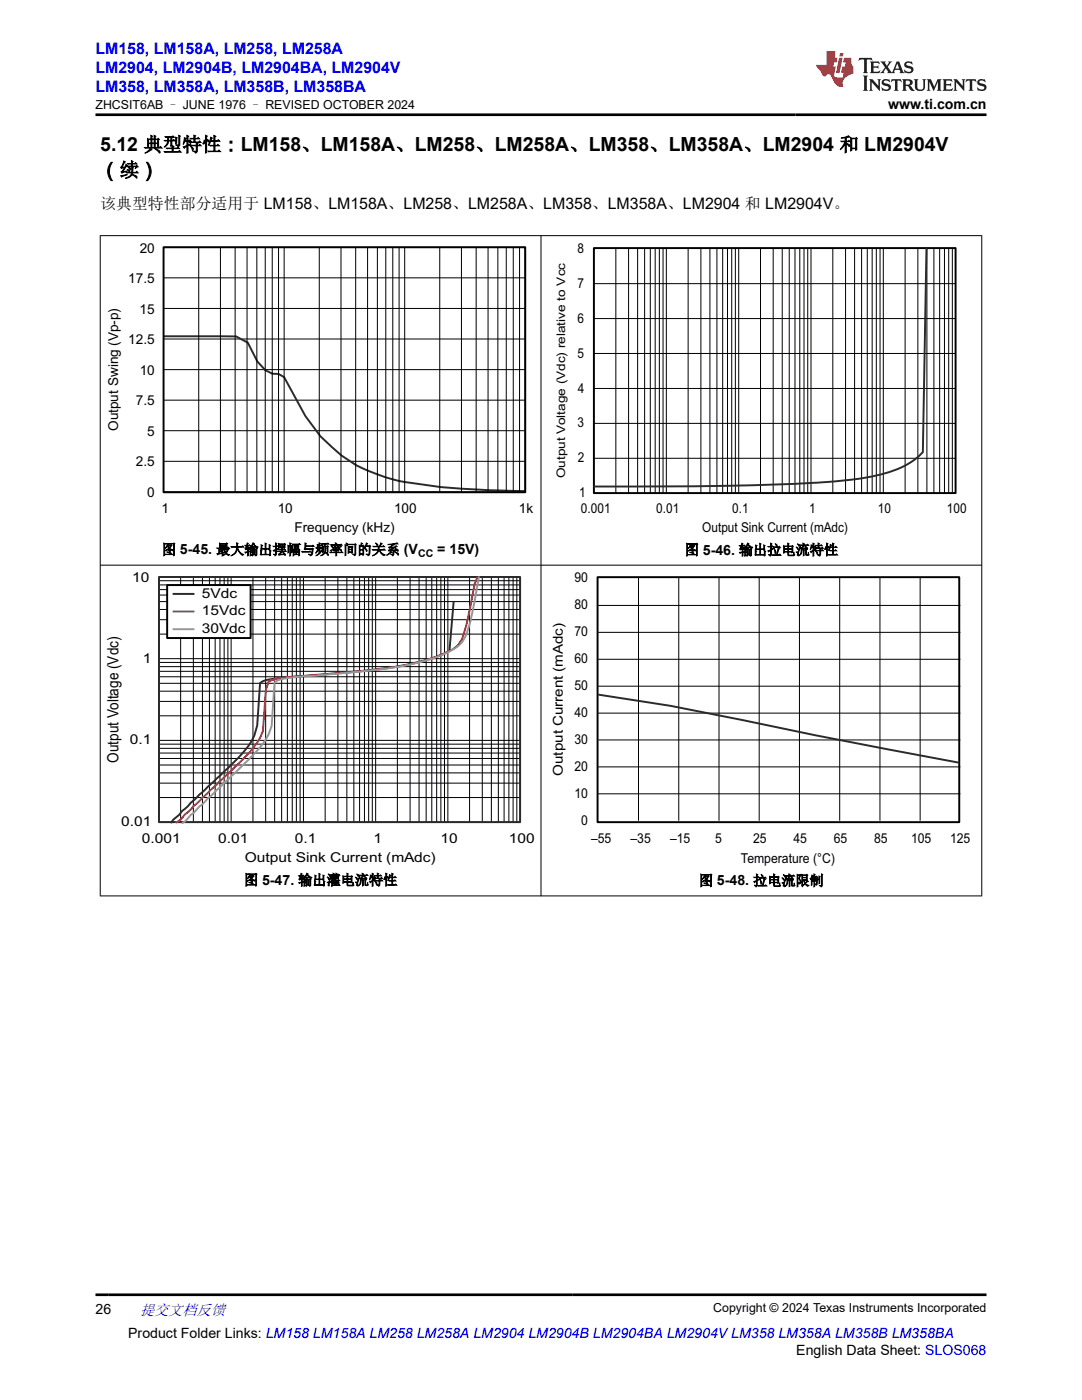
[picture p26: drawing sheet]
<svg xmlns="http://www.w3.org/2000/svg" width="216mm" height="279mm" viewBox="0 0 216 279" stroke-linecap="round" stroke-linejoin="round" font-family="sans-serif">
<defs><g id="words">
<g font-size="3.9">
<text x="20" y="30.2">5.12 典型特性：LM158、LM158A、LM258、LM258A、LM358、LM358A、LM2904 和 LM2904V</text>
<text x="20" y="35.2">（续）</text>
</g>
<g font-size="3.2" fill="#00f">
<text x="19" y="10.7">LM158, LM158A, LM258, LM258A</text>
<text x="19" y="14.5">LM2904, LM2904B, LM2904BA, LM2904V</text>
<text x="19" y="18.3">LM358, LM358A, LM358B, LM358BA</text>
</g>
<text font-size="3.2" x="20" y="41.7">该典型特性部分适用于 LM158、LM158A、LM258、LM258A、LM358、LM358A、LM2904 和 LM2904V。</text>
<text font-size="3.1" x="23.7" y="152.3" transform="rotate(-90 23.7 152.3)">Output Voltage (Vdc)</text>
<text font-size="3" fill="#00f" x="27.9" y="262.4">提交文档反馈</text>
<g font-size="2.8">
<text x="177.2" y="21.7">www.ti.com.cn</text>
<text x="32.3" y="110.7">图 5-45. 最大输出摆幅与频率间的关系 (V</text>
<text x="87.3" y="110.7">= 15V)</text>
<text x="136.6" y="110.7">图 5-46. 输出拉电流特性</text>
<text x="48.7" y="176.6">图 5-47. 输出灌电流特性</text>
<text x="139.5" y="176.7">图 5-48. 拉电流限制</text>
<text x="19" y="262.1">26</text>
<text x="25.6" y="266.9">Product Folder Links: LM158 LM158A LM258 LM258A LM2904 LM2904B LM2904BA LM2904V LM358 LM358A LM358B LM358BA</text>
<text x="158.9" y="270.3">English Data Sheet: SLOS068</text>
</g>
<g font-size="2.7">
<text x="27.9" y="50.5">20</text>
<text x="115.3" y="50.4">8</text>
<text x="25.6" y="56.5">17.5</text>
<text x="115.3" y="57.4">7</text>
<text x="27.9" y="62.6">15</text>
<text x="115.3" y="64.4">6</text>
<text x="25.6" y="68.6">12.5</text>
<text x="115.2" y="71.4">5</text>
<text x="27.9" y="74.8">10</text>
<text x="27.1" y="80.9">7.5</text>
<text x="115.3" y="78.3">4</text>
<text x="23.5" y="86" transform="rotate(-90 23.5 86)">Output Swing (Vp-p)</text>
<text x="29.4" y="87">5</text>
<text x="115.3" y="85.3">3</text>
<text x="27.1" y="93">2.5</text>
<text x="115.3" y="92.3">2</text>
<text x="29.4" y="99.2">0</text>
<text x="115.6" y="99.3">1</text>
<text x="32.2" y="102.3">1</text>
<text x="55.4" y="102.3">10</text>
<text x="58.8" y="106.2">Frequency (kHz)</text>
<text x="78.6" y="102.3">100</text>
<text x="103.5" y="102.3">1k</text>
<text x="115.9" y="102.4">0.001</text>
<text x="130.9" y="102.4">0.01</text>
<text x="140.1" y="106.2">Output Sink Current (mAdc)</text>
<text x="146.1" y="102.4">0.1</text>
<text x="161.5" y="102.4">1</text>
<text x="175.1" y="102.4">10</text>
<text x="188.9" y="102.4">100</text>
<text x="26.4" y="116.2">10</text>
<text x="40.3" y="119.3">5Vdc</text>
<text x="114.7" y="116.2">90</text>
<text x="40.3" y="122.8">15Vdc</text>
<text x="114.6" y="121.6">80</text>
<text x="40.3" y="126.3">30Vdc</text>
<text x="114.6" y="127">70</text>
<text x="28.5" y="132.3">1</text>
<text x="114.6" y="137.7">50</text>
<text x="114.6" y="132.3">60</text>
<text x="114.6" y="143.1">40</text>
<text x="25.9" y="148.6">0.1</text>
<text x="114.6" y="148.4">30</text>
<text x="112.3" y="154.8" transform="rotate(-90 112.3 154.8)">Output Current (mAdc)</text>
<text x="114.6" y="153.8">20</text>
<text x="114.6" y="159.2">10</text>
<text x="24.2" y="164.9">0.01</text>
<text x="116" y="164.5">0</text>
<text x="28.3" y="168.2">0.001</text>
<text x="43.5" y="168.2">0.01</text>
<text x="48.9" y="172.1">Output Sink Current (mAdc)</text>
<text x="58.8" y="168.2">0.1</text>
<text x="74.5" y="168.2">1</text>
<text x="87.9" y="168.2">10</text>
<text x="101.5" y="168.2">100</text>
<text x="117.9" y="168.2">–55</text>
<text x="125.8" y="168.3">–35</text>
<text x="133.7" y="168.3">–15</text>
<text x="142.7" y="168.2">5</text>
<text x="147.8" y="172.2">Temperature (°C)</text>
<text x="150.3" y="168.3">25</text>
<text x="158.3" y="168.2">45</text>
<text x="166.4" y="168.3">65</text>
<text x="174.4" y="168.3">85</text>
<text x="181.8" y="168.3">105</text>
<text x="189.6" y="168.3">125</text>
</g>
<g font-size="2.5">
<text x="19.1" y="21.8">ZHCSIT6AB – JUNE 1976 – REVISED OCTOBER 2024</text>
<text x="142.3" y="261.8">Copyright © 2024 Texas Instruments Incorporated</text>
</g>
<text font-size="2.4" x="112.8" y="95.4" transform="rotate(-90 112.8 95.4)">Output Voltage (Vdc) relative to Vcc</text>
<text font-size="2.1" x="83.4" y="111.2">CC</text>
</g></defs>
<g fill="none" stroke="#000" stroke-width=".2">
<path d="M32.6 55.4h72.2M32.6 49.4h72.2v48.8h-72.2M39.7 49.4v48.8M44 49.4v48.8M46.9 49.4v48.8M49.3 49.4v48.8M51.2 49.4v48.8M52.9 49.4v48.8M54.3 49.4v48.8M55.6 49.4v48.8M56.7 49.4v48.8M63.7 49.4v48.8"/>
<path d="M68 49.4v48.8M71 49.4v48.8M73.3 49.4v48.8M75.3 49.4v48.8M77 49.4v48.8M78.4 49.4v48.8M79.6 49.4v48.8M80.8 49.4v48.8M87.7 49.4v48.8M92.1 49.4v48.8M95 49.4v48.8M97.4 49.4v48.8"/>
<path d="M99.3 49.4v48.8M101 49.4v48.8M102.4 49.4v48.8M103.7 49.4v48.8M118.5 56.6h72.2M122.9 49.6v48.8M125.4 49.6v48.8M127.2 49.6v48.8M128.6 49.6v48.8M129.8 49.6v48.8M130.7 49.6v48.8M131.6 49.6v48.8"/>
<path d="M132.3 49.6v48.8M133 49.6v48.8M137.3 49.6v48.8M139.9 49.6v48.8M141.7 49.6v48.8M143.1 49.6v48.8M144.2 49.6v48.8M145.2 49.6v48.8M146 49.6v48.8M146.7 49.6v48.8M147.4 49.6v48.8M151.7 49.6v48.8"/>
<path d="M154.3 49.6v48.8M156.1 49.6v48.8M157.5 49.6v48.8M158.6 49.6v48.8M159.6 49.6v48.8M160.4 49.6v48.8M161.2 49.6v48.8M161.8 49.6v48.8M166.2 49.6v48.8M168.7 49.6v48.8M170.5 49.6v48.8M171.9 49.6v48.8"/>
<path d="M173.1 49.6v48.8M174 49.6v48.8M174.9 49.6v48.8M175.6 49.6v48.8M176.3 49.6v48.8M180.6 49.6v48.8M183.1 49.6v48.8M185 49.6v48.8M186.3 49.6v48.8M187.5 49.6v48.8M188.5 49.6v48.8M189.3 49.6v48.8"/>
<path d="M190 49.6v48.8M32.6 79.9h72.2M32.6 73.8h72.2M32.6 67.7h72.2M32.6 61.6h72.2M118.5 77.5h72.2M118.5 70.5h72.2M118.5 63.6h72.2M32.6 92.1h72.2M32.6 86h72.2M118.5 91.5h72.2M118.5 84.5h72.2"/>
</g>
<path d="M184.9 49.6l-.8 40.6a17.1 17.1 0 0 1-9.2 4.7 129.3 129.3 0 0 1-22.5 1.9l-14.5 .2-19.4 .1M32.6 67.1h14.5l2.3 1.3 2 3.8 1.6 1.7 1.4 .7h1.2l1.1 .7 4.2 7.7a32 32 0 0 0 10.3 9.9l4.2 1.8 3 1a104.2 104.2 0 0 0 21.1 2.2l5.3 .1" fill="none" stroke="#2b292a" stroke-width=".39"/>
<path d="M32.6 49.3h72.2v48.9h-72.2zM118.5 49.5h72.2v48.9h-72.2z" fill="none" stroke="#000" stroke-width=".39"/>
<path d="M31.7 115.1h72.1v49h-72.1z" fill-rule="evenodd" fill="#fff"/>
<g fill="none" stroke="#000" stroke-width=".2">
<path d="M31.7 118.8h72.1M31.7 117.7h72.1M31.7 116.7h72.1M31.7 115.9h72.1M31.7 115.1h72.1v49h-72.1zM36 115.1v49M38.6 115.1v49M40.4 115.1v49M41.8 115.1v49M42.9 115.1v49M43.9 115.1v49M44.7 115.1v49"/>
<path d="M45.5 115.1v49M46.1 115.1v49M50.5 115.1v49M53 115.1v49M54.8 115.1v49M56.2 115.1v49M57.3 115.1v49M58.3 115.1v49M59.1 115.1v49M59.9 115.1v49M60.5 115.1v49M64.9 115.1v49"/>
<path d="M67.4 115.1v49M69.2 115.1v49M70.6 115.1v49M71.8 115.1v49M72.7 115.1v49M73.6 115.1v49M74.3 115.1v49M75 115.1v49M79.3 115.1v49M81.8 115.1v49M83.6 115.1v49M85 115.1v49"/>
<path d="M86.2 115.1v49M87.1 115.1v49M88 115.1v49M88.7 115.1v49M89.4 115.1v49M93.7 115.1v49M96.2 115.1v49M98 115.1v49M99.4 115.1v49M100.6 115.1v49M101.5 115.1v49M102.4 115.1v49"/>
<path d="M103.1 115.1v49M31.7 140h72.1M31.7 137.9h72.1M31.7 136.4h72.1M31.7 135.1h72.1M31.7 134h72.1M31.7 133h72.1M31.7 132.2h72.1M31.7 126.6h72.1M31.7 123.7h72.1M31.7 121.6h72.1M31.7 120.1h72.1"/>
<path d="M31.7 131.5h72.1M31.7 159.2h72.1M31.7 156.3h72.1M31.7 154.2h72.1M31.7 152.7h72.1M31.7 151.4h72.1M31.7 150.3h72.1M31.7 149.3h72.1M31.7 148.5h72.1M31.7 142.9h72.1M31.7 147.8h72.1"/>
</g>
<path d="M31.7 115.2h72.1v48.9h-72.1zM90.5 120.1l-.8 9.8a45.9 45.9 0 0 1-15.1 3.7l-12.6 1.2a57.7 57.7 0 0 0-9.5 1.1l-.6 .4-.6 8.5a12.9 12.9 0 0 1-4 6.7l-9.2 8.7-.6 .7-1.2 1-.6 .7-1.1 1-.5 .7" fill="none" stroke="#2b292a" stroke-width=".39"/>
<path d="M95.3 115.2l-.6 1.3-1.7 8.3-.8 2.7a7 7 0 0 1-4.2 3.2 68.3 68.3 0 0 1-18.5 3.5l-5 .4a76 76 0 0 0-10.3 1.1l-.6 .3-.6 1.7-.5 8.2a19.3 19.3 0 0 1-5.2 6.8l-8.7 8.2-.5 .7-1.2 .9-.6 .8-1.2 1" fill="none" stroke="#ed272d" stroke-width=".39"/>
<path d="M95.5 115.2l-1.6 8.8-.9 2.7a6.9 6.9 0 0 1-4.2 3.7 57.6 57.6 0 0 1-17.6 3.7l-4.2 .4a85.1 85.1 0 0 0-11.1 1.1l-.6 .2-.5 .5-.6 8.6a14.1 14.1 0 0 1-4 6.1l-8.7 8.3-1.1 1.2-.6 .4-1.2 1.4-.5 .3-1.2 1.4-.5 .3" fill="none" stroke="#95979a" stroke-width=".39"/>
<path d="M33.4 116.8h16.7v10.6h-16.7z" fill-rule="evenodd" fill="#fff"/>
<path d="M33.4 116.8h16.6v10.5h-16.6zM119.2 115.2h72.2v48.9h-72.2z" fill="none" stroke="#000" stroke-width=".39"/>
<path d="M34.4 118.5h4.4M119.4 138.6l14.4 2.3 28.8 5.8 28.8 5.5" fill="none" stroke="#2b292a" stroke-width=".39"/>
<path d="M34.4 122h4.4" fill="none" stroke="#ed272d" stroke-width=".39"/>
<path d="M34.4 125.6h4.4" fill="none" stroke="#95979a" stroke-width=".39"/>
<g fill="none" stroke="#000" stroke-width=".2">
<path d="M19.9 47h176.1M20 47v131.9M107.9 47v131.9M195.9 47v131.9M19.9 112.8h176.1M127.4 115.2v48.6M135.4 115.2v48.6M143.5 115.2v48.6M151.5 115.2v48.6M159.5 115.2v48.6M167.6 115.2v48.6M175.6 115.2v48.6"/>
<path d="M183.6 115.2v48.6M119.4 136.9h72.2M119.4 131.6h72.2M119.4 126.2h72.2M119.4 120.8h72.2M119.4 158.4h72.2M119.4 153h72.2M119.4 147.7h72.2M119.4 142.3h72.2M19.9 178.8h176.1"/>
</g>
<path d="M171.5 11.6l-.2 .5 .5-.2h.6v.1v2.2l-.2 .4h1l-.2-.4v-2.2v-.1h.5l.6 .2-.2-.5zM173.6 12.3l.2 .4v1.5l-.2 .4h1.9l.1-.6a1.08 1.08 0 0 1-1.3 .2v-.7h.6l.4 .2v-.7l-.4 .2h-.6v-.5l.2-.2a1 1 0 0 1 1 .3l-.1-.5zM175.7 12.3l.9 1.1-1 1.2h.9l-.2-.2 .5-.8 .4 .8-.2 .2h1.6l-.2-.2 .2-.5h.9l.1 .5-.1 .2h.9l-.2-.3-.8-2h-.5l-.9 2.2-.9-1.1 .9-1.1h-.8l.2 .2-.4 .6-.4-.6 .2-.2zM179 12.7l.4 1h-.7zM180.7 12.4a.65 .65 0 0 0-.2 .7 .65 .65 0 0 0 .6 .5l.6 .1 .1 .3a.79 .79 0 0 1-.7 .4 .79 .79 0 0 1-.7-.5l.1 .7 .2-.1a.93 .93 0 0 0 1.1 .1 .93 .93 0 0 0 .4-1 1.46 1.46 0 0 0-1.2-.6l-.1-.3a1.09 1.09 0 0 1 1.2 .2l-.2-.6-.1 .1-.5-.2zM172.2 15.1l.2 .4v2.2l-.2 .4h1l-.2-.4v-2.2l.2-.4zM173.4 15.8l.2 .4v1.5l-.2 .4h.8l-.3-.4 .1-1.3 1.6 1.8v-2l.2-.4h-.7l.1 .2 .1 1.1-1.2-1.3zM176.2 15.9a.65 .65 0 0 0-.2 .8 .65 .65 0 0 0 .6 .4l.6 .2 .1 .2a.79 .79 0 0 1-.7 .4 .79 .79 0 0 1-.7-.5l.1 .7 .2-.1a.93 .93 0 0 0 1.1 .1 .93 .93 0 0 0 .4-.9 1.46 1.46 0 0 0-1.2-.6l-.1-.4a1.09 1.09 0 0 1 1.2 .2l-.1-.6-.2 .1-.5-.1zM177.9 15.8l-.1 .6a.63 .63 0 0 1 .8-.3v1.6l-.3 .4h1l-.2-.4v-1.6a.66 .66 0 0 1 .8 .3l-.1-.6zM180 15.8l.2 .4v1.5l-.2 .4h1l-.2-.2-.1-.7h.5l.1 .2a.79 .79 0 0 0 1.2 .6l-1-.9a.61 .61 0 0 0 .6-.6 .61 .61 0 0 0-.5-.7zM180.8 16.1h.1a.47 .47 0 0 1 .5 .1 .47 .47 0 0 1 .1 .5l-.1 .1-.7 .1zM182.3 15.8l.2 .2a2.27 2.27 0 0 0 .4 2 1.04 1.04 0 0 0 1.7-.7v-1.3l.2-.2h-.8l.2 .4v1.1a.6 .6 0 0 1-.6 .6 .6 .6 0 0 1-.6-.6v-1.1l.3-.4zM184.9 15.8l.2 .4v1.5l-.2 .4h.8l-.3-.4v-1.4l.9 1.9 .9-1.9v1.4l-.3 .4h1l-.2-.4v-1.5l.2-.4h-.8l-.7 1.5-.6-1.5zM188.1 15.8l.2 .4v1.5l-.2 .4h1.9l.1-.6a1.09 1.09 0 0 1-1.3 .2v-.7h.6l.4 .2v-.6l-.4 .2h-.6v-.6l.2-.1a1.01 1.01 0 0 1 1 .3l-.1-.6zM190.2 15.8l.3 .4v1.5l-.3 .4h.8l-.2-.4v-1.3l1.6 1.8v-2l.2-.4h-.7l.2 .2v1.1l-1.2-1.3zM192.8 15.8l-.1 .6a.63 .63 0 0 1 .8-.3v1.6l-.3 .4h1l-.2-.4v-1.6a.66 .66 0 0 1 .8 .3l-.1-.6zM195.2 15.9a.65 .65 0 0 0-.2 .8 .65 .65 0 0 0 .6 .4l.6 .2 .2 .2a.79 .79 0 0 1-.7 .4 .79 .79 0 0 1-.7-.5l.1 .7 .2-.1a.93 .93 0 0 0 1 .1 .93 .93 0 0 0 .5-.9 1.46 1.46 0 0 0-1.3-.6v-.4a1.09 1.09 0 0 1 1.2 .2l-.2-.6-.2 .1-.5-.1z" fill="#231f20"/>
<path d="M164.9 10.2v2.8h-2l.1 .3 .8 1a.95 .95 0 0 0 1 .9 .59 .59 0 0 1 .5-.4 .59 .59 0 0 1 .5 .4l.4 .7a1.59 1.59 0 0 0 2.1 1.4 1.61 1.61 0 0 1 1-2.3l1-.3-.1-1.5a1.59 1.59 0 0 1-.3-1.7h-1.5l-.2 .9h.6l-.2 .9h-.5l-.2 1v.2l.4 .1-.1 .9h-.7a.73 .73 0 0 1-1-.7l.3-1.5h-.5l.1-.9h.5l.2-.9h-.5v-1.3zM167.4 11.5l-.6 3.1h.7l.6-3.1zM167.6 10.6l-.1 .6h.7l.1-.6z" fill="#ed1c24"/>
<path d="M19 22.9h177.8M19 258.4h177.8" fill="none" stroke="#000" stroke-width=".53"/>
<use href="#words"/>
</svg>
